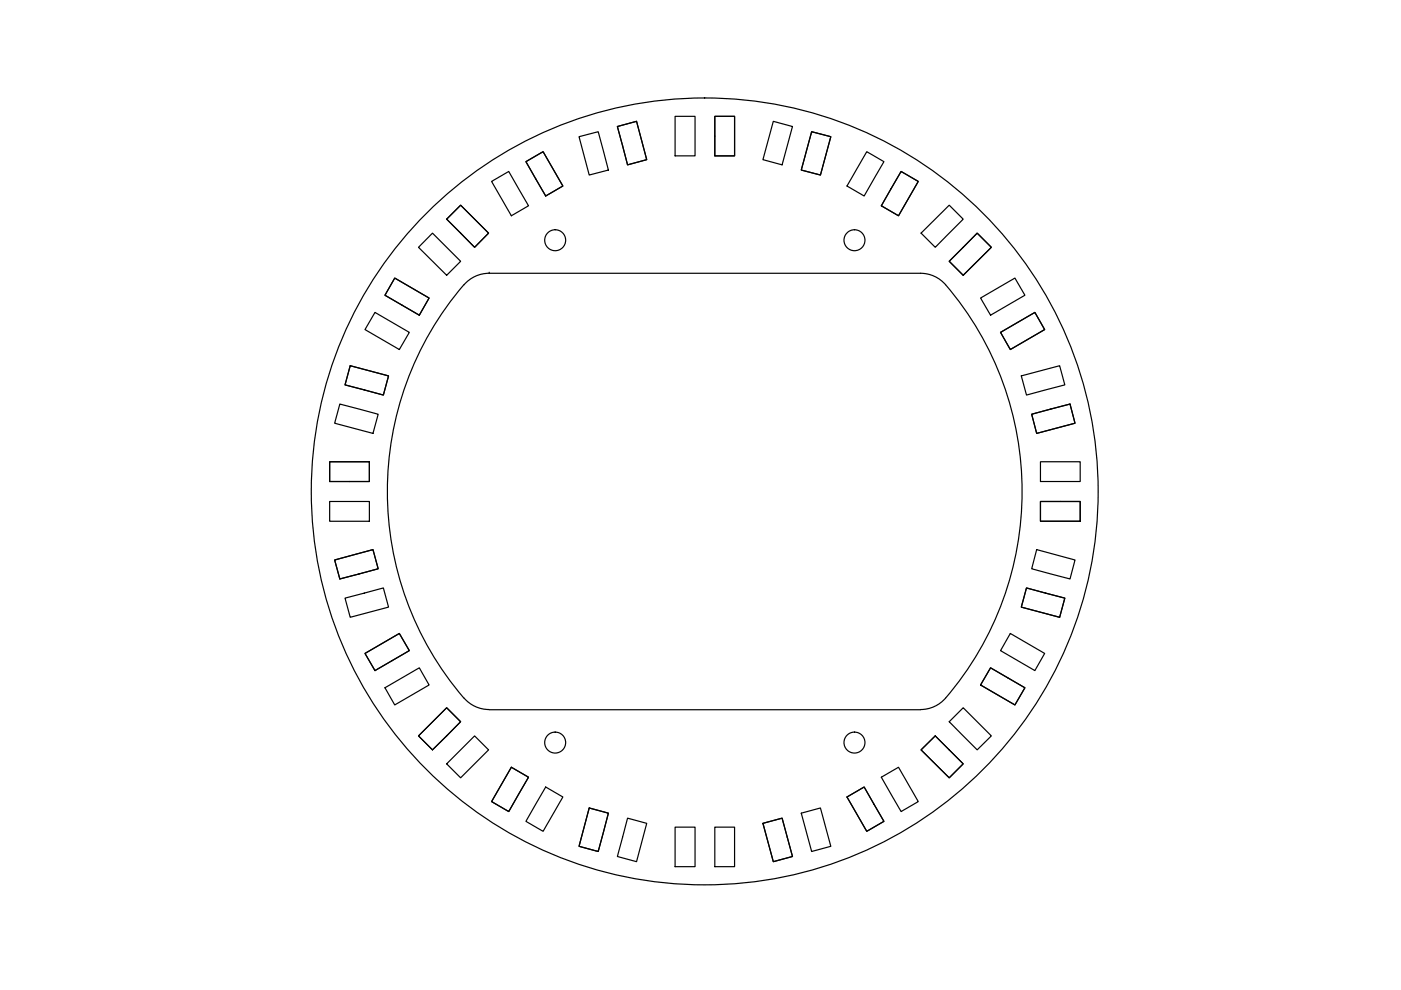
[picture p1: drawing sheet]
<svg xmlns="http://www.w3.org/2000/svg" width="297mm" height="210mm" viewBox="0 0 297 210" stroke-linecap="round" stroke-linejoin="round" font-family="sans-serif">
<!-- layer: 0 -->
<g fill="none" stroke="#000" stroke-width=".25">
<path d="M104.2 38.5l3.7-2.1 4.2 7.2-3.7 2.1zM111.5 34.3l3.6-2.1 4.2 7.2-3.6 2.2zM122.8 29l4-1.1 2.2 8.2-4.1 1zM130.9 26.8l4.1-1.1 2.1 8.2-4 1.1zM143.1 24.7h4.3v8.3h-4.3zM151.6 24.7h4.1v8.3h-4.1zM164 25.7l4 1.1-2.2 8.2-4-1.1zM172.1 27.9l4 1.1-2.2 8.1-4-1zM183.8 32.2l3.6 2.1-4.2 7.3-3.6-2.2zM191.1 36.4l3.6 2.1-4.2 7.2-3.6-2.1zM83.7 59l7.3 4.2-2.1 3.6-7.3-4.2zM91.7 49.4l6 6-3 3-6-6z"/>
<path d="M94.7 46.5l3-3 5.9 5.9-3 3zM103.7 57.9a7 7 0 0 0-5.3 2.5M103.7 57.9h.1M103.7 57.9h91.5M195.2 57.9a7 7 0 0 1 5.3 2.5M195.3 49.4l6-5.9 2.9 3-5.9 5.9zM207.2 49.4l3 3-6 6-2.9-3zM74.3 77.5l8.1 2.2-1.1 4.1-8.1-2.2zM79.5 66.2l7.3 4.3-2.1 3.6-7.3-4.2zM98.3 60.4a67.3 67.3 0 0 0 0 87.6M200.5 60.4a67.3 67.3 0 0 1 0 87.6M207.9 63.2l7.3-4.2 2.1 3.6-7.3 4.2z"/>
<path d="M212.1 70.5l7.3-4.3 2.1 3.7-7.3 4.2zM216.5 79.7l8.2-2.2 1.1 4.1-8.2 2.2zM69.9 97.9h8.4v4.2h-8.4zM72.1 85.7l8.1 2.1-1.1 4.1-8.1-2.2zM218.7 87.8l8.2-2.1 1 4-8.1 2.2zM220.6 97.9h8.4v4.2h-8.4zM69.9 106.3h8.4v4.2h-8.4zM71 118.7l8.1-2.2 1.1 4.1-8.1 2.2zM219.8 116.5l8.1 2.2-1 4.1-8.2-2.2zM220.6 106.3h8.4v4.2h-8.4zM73.2 126.8l8.1-2.1 1.1 4-8.1 2.2zM77.4 138.5l7.3-4.2 2.1 3.7-7.3 4.2z"/>
<path d="M214.2 134.3l7.3 4.2-2.1 3.7-7.3-4.2zM217.6 124.7l8.2 2.1-1.1 4.1-8.2-2.2zM81.6 145.8l7.3-4.2 2.1 3.6-7.3 4.3zM94.7 150.1l3 2.9-6 6-3-3zM98.4 148a7 7 0 0 0 5.3 2.4M103.7 150.5h91.5M195.3 159l3-3 5.9 6-2.9 2.9zM200.5 148a7 7 0 0 1-5.3 2.4M201.3 153l2.9-2.9 6 5.9-3 3zM210 141.6l7.3 4.2-2.1 3.7-7.3-4.3zM94.7 162l5.9-6 3 3-5.9 5.9zM108.4 162.7l3.7 2.1-4.2 7.3-3.7-2.1z"/>
<path d="M115.7 166.9l3.6 2.1-4.2 7.3-3.6-2.2zM124.9 171.3l4.1 1.1-2.2 8.1-4-1.1zM133.1 173.5l4 1.1-2.1 8.1-4.1-1.1zM143.1 175.4h4.3v8.4h-4.3zM151.6 175.4h4.1v8.4h-4.1zM161.8 174.6l4-1.1 2.2 8.1-4 1.1zM169.9 172.4l4-1.1 2.2 8.1-4 1.1zM179.6 169l3.6-2.1 4.2 7.2-3.6 2.2zM186.9 164.8l3.6-2.1 4.2 7.3-3.6 2.1z"/>
<circle cx="117.7" cy="50.9" r="2.22"/>
<circle cx="181.2" cy="50.9" r="2.22"/>
<circle cx="149.4" cy="104.2" r="83.4"/>
<circle cx="117.7" cy="157.4" r="2.22"/>
<circle cx="181.2" cy="157.4" r="2.22"/>
</g>
</svg>
